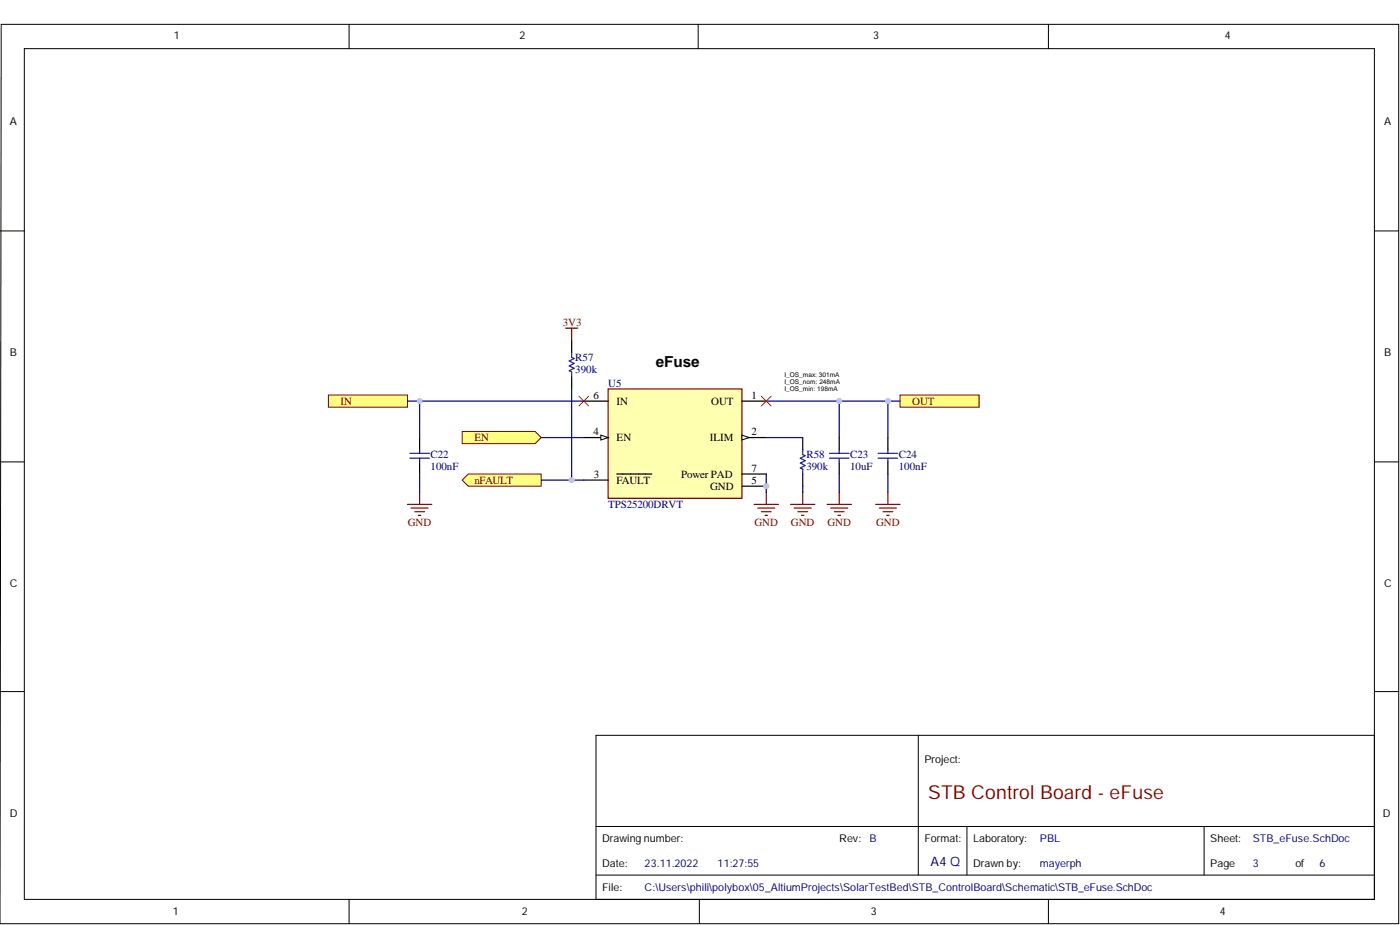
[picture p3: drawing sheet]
<svg xmlns="http://www.w3.org/2000/svg" width="292mm" height="193mm" viewBox="0 0 292 193" stroke-linecap="round" stroke-linejoin="round" font-family="sans-serif">
<defs><g id="words">
<text font-size="4" fill="#800000" x="193.6" y="166.8">STB Control Board - eFuse</text>
<text font-size="3.2" x="136.8" y="76.7">eFuse</text>
<text font-size="2.7" fill="#000080" x="194.1" y="180.7">A4 Q</text>
<g font-size="2.3" fill="#800000">
<text x="117.4" y="68">3V3</text>
<text x="71.1" y="84.4">IN</text>
<text x="190.3" y="84.4">OUT</text>
<text x="99" y="92">EN</text>
<text x="99" y="100.9">nFAULT</text>
<text x="85.1" y="109.8">GND</text>
<text x="157.4" y="109.8">GND</text>
<text x="165" y="109.8">GND</text>
<text x="172.6" y="109.8">GND</text>
<text x="182.8" y="109.8">GND</text>
</g>
<g font-size="2.3" fill="#000080">
<text x="120" y="75.3">R57</text>
<text x="120" y="77.8">390k</text>
<text x="126.9" y="80.6">U5</text>
<text x="89.8" y="95.6">C22</text>
<text x="168.2" y="95.6">R58</text>
<text x="177.4" y="95.6">C23</text>
<text x="187.5" y="95.6">C24</text>
<text x="89.8" y="98.1">100nF</text>
<text x="168.2" y="98.1">390k</text>
<text x="177.4" y="98.1">10uF</text>
<text x="187.5" y="98.1">100nF</text>
<text x="126.9" y="106">TPS25200DRVT</text>
</g>
<g font-size="2.3">
<text x="123.8" y="83.2">6</text>
<text x="156.8" y="83.2">1</text>
<text x="128.7" y="84.4">IN</text>
<text x="148.4" y="84.4">OUT</text>
<text x="123.8" y="90.8">4</text>
<text x="128.7" y="92">EN</text>
<text x="148.1" y="92">ILIM</text>
<text x="156.8" y="90.8">2</text>
<text x="123.9" y="99.7">3</text>
<text x="128.7" y="100.9">FAULT</text>
<text x="142.1" y="99.7">Power PAD</text>
<text x="156.8" y="100.9">5</text>
<text x="156.8" y="98.4">7</text>
<text x="148.2" y="102.2">GND</text>
</g>
<g font-size="2.2">
<text x="36.3" y="8.2">1</text>
<text x="108.4" y="8.2">2</text>
<text x="182.2" y="8.2">3</text>
<text x="255.5" y="8.2">4</text>
<text x="2" y="26.2">A</text>
<text x="288.8" y="26.2">A</text>
<text x="2" y="74.3">B</text>
<text x="288.8" y="74.3">B</text>
<text x="2" y="122.5">C</text>
<text x="288.8" y="122.5">C</text>
<text x="192.9" y="159.3">Project:</text>
<text x="2" y="170.4">D</text>
<text x="288.5" y="170.4">D</text>
<text x="125.6" y="175.8">Drawing number:</text>
<text x="175.1" y="175.8">Rev:</text>
<text x="192.9" y="175.8">Format:</text>
<text x="203" y="175.8">Laboratory:</text>
<text x="252.5" y="175.8">Sheet:</text>
<text x="125.6" y="185.9">File:</text>
<text x="125.6" y="180.8">Date:</text>
<text x="203" y="180.8">Drawn by:</text>
<text x="252.5" y="180.8">Page</text>
<text x="270.3" y="180.8">of</text>
<text x="36" y="191">1</text>
<text x="108.9" y="191">2</text>
<text x="181.7" y="191">3</text>
<text x="254.5" y="191">4</text>
</g>
<g font-size="2.2" fill="#000080">
<text x="181.4" y="175.8">B</text>
<text x="217" y="175.8">PBL</text>
<text x="261.4" y="175.8">STB_eFuse.SchDoc</text>
<text x="134.5" y="180.8">23.11.2022</text>
<text x="134.5" y="185.9">C:\Users\phili\polybox\05_AltiumProjects\SolarTestBed\STB_ControlBoard\Schematic\STB_eFuse.SchDoc</text>
<text x="149.7" y="180.8">11:27:55</text>
<text x="217" y="180.8">mayerph</text>
<text x="261.4" y="180.8">3</text>
<text x="275.3" y="180.8">6</text>
</g>
<g font-size="1.4">
<text x="163.7" y="78.6">I_OS_max: 301mA</text>
<text x="163.7" y="80.1">I_OS_nom: 248mA</text>
<text x="163.7" y="81.6">I_OS_min: 198mA</text>
</g>
</g></defs>
<g fill="none" stroke="#000" stroke-width=".21">
<path d="M.3 5.1h291.5v187.6h-291.8zM5.1 10.2h281.7v177.4h-281.7zM72.8 5.1v5.1M145.7 5.1v5.1M218.7 5.1v5.1M0 48.2h5.1M286.8 48.2h5M0 96.4h5.1M286.8 96.4h5M0 144.3h5.1M191.6 153.4v29.2M286.8 153.4h-162.5v34.2"/>
<path d="M286.8 144.3h5M124.3 172.4h162.5M201.7 172.4v10.2M251.2 172.4v10.2M72.8 187.6v5.1M124.3 182.6h162.5M145.9 187.6v5.1M218.7 187.6v5.1"/>
</g>
<circle cx="159.9" cy="101.4" r=".51" fill="#bfbfdf"/>
<circle cx="159.9" cy="101.4" r=".51" fill="none" stroke="#bfbfdf" stroke-width=".21"/>
<path d="M126.9 81.1h27.9v22.9h-27.9z" fill-rule="evenodd" fill="#ffffb0"/>
<path d="M126.9 81.1h27.9v22.9h-27.9z" fill="none" stroke="#800000" stroke-width=".25"/>
<path d="M121.8 91.3h5.1M128.7 98.9h7.3M121.8 100.2h5.1" fill="none" stroke="#000" stroke-width=".25"/>
<path d="M125.4 90.8l1.5 .5-1.5 .5z" fill="#f8fcff"/>
<path d="M125.4 90.8l1.5 .5-1.5 .5z" fill="none" stroke="#000" stroke-width=".21"/>
<path d="M154.8 91.3h5.1" fill="none" stroke="#000" stroke-width=".25"/>
<path d="M154.8 90.8l1.5 .5-1.5 .5z" fill="#f8fcff"/>
<path d="M154.8 90.8l1.5 .5-1.5 .5z" fill="none" stroke="#000" stroke-width=".21"/>
<path d="M121.8 83.7h5.1M154.8 83.7h5.1M154.8 101.4h5.1" fill="none" stroke="#000" stroke-width=".25"/>
<circle cx="159.9" cy="101.4" r=".51" fill="#bfbfdf"/>
<circle cx="159.9" cy="101.4" r=".51" fill="none" stroke="#bfbfdf" stroke-width=".21"/>
<path d="M87.6 91.3v2.5M87.6 96.4v2.5M154.8 98.9h5.1M175.1 91.3v2.5M175.1 96.4v2.5M185.3 91.3v2.5M185.3 96.4v2.5" fill="none" stroke="#000" stroke-width=".25"/>
<path d="M85.5 94.6h4.1M85.5 95.6h4.1M87.6 93.8v.8M87.6 95.6v.8M173.1 94.6h4M173.1 95.6h4M175.1 93.8v.8M175.1 95.6v.8M183.2 94.6h4.1M183.2 95.6h4.1M185.3 93.8v.8M185.3 95.6v.8" fill="none" stroke="#00f" stroke-width=".25"/>
<g fill="none" stroke="#800000" stroke-width=".25">
<path d="M85 105.2h5.1M85.8 106h3.5M86.5 106.7h2.1M87.3 107.5h.5M87.6 102.7v2.5M157.3 105.2h5.1M158.1 106h3.6M158.9 106.7h2M159.6 107.5h.5M159.9 102.7v2.5M164.9 105.2h5.1M165.7 106h3.6"/>
<path d="M166.5 106.7h2M167.2 107.5h.5M167.5 102.7v2.5M172.6 105.2h5M173.3 106h3.6M174.1 106.7h2M174.8 107.5h.6M175.1 102.7v2.5M182.7 105.2h5.1M183.5 106h3.5M184.2 106.7h2.1M185 107.5h.5"/>
<path d="M185.3 102.7v2.5"/>
</g>
<path d="M163.7 77.3h12.7v5.1h-12.7z" fill-rule="evenodd" fill="#fff"/>
<path d="M163.7 77.3h12.7v5.1h-12.7z" fill="none" stroke="#fff" stroke-width=".21"/>
<path d="M120.8 82.7l2 2M122.8 82.7l-2 2" fill="none" stroke="#f00" stroke-width=".21"/>
<path d="M167.5 91.3v2.5M167.5 98.9v2.5" fill="none" stroke="#000" stroke-width=".25"/>
<path d="M167.5 93.8v1l.5 .3-1 .5 1 .5-1 .5 1 .5-1 .5 .5 .3v1" fill="none" stroke="#00f" stroke-width=".25"/>
<path d="M159.9 98.9v3.8" fill="none" stroke="#000080" stroke-width=".25"/>
<circle cx="159.9" cy="101.4" r=".51" fill="#bfbfdf"/>
<circle cx="159.9" cy="101.4" r=".51" fill="none" stroke="#bfbfdf" stroke-width=".21"/>
<path d="M175.1 83.7v7.6" fill="none" stroke="#000080" stroke-width=".25"/>
<circle cx="175.1" cy="83.7" r=".51" fill="#bfbfdf"/>
<circle cx="175.1" cy="83.7" r=".51" fill="none" stroke="#bfbfdf" stroke-width=".21"/>
<path d="M87.6 98.9v3.8M159.9 91.3h7.6M175.1 98.9v3.8M185.3 98.9v3.8M167.5 101.4v1.3" fill="none" stroke="#000080" stroke-width=".25"/>
<path d="M68.5 82.4h16.5v2.5h-16.5z" fill-rule="evenodd" fill="#ffff80"/>
<path d="M68.5 82.4h16.5v2.5h-16.5z" fill="none" stroke="#800000" stroke-width=".21"/>
<path d="M87.6 83.7v7.6" fill="none" stroke="#000080" stroke-width=".25"/>
<circle cx="87.5" cy="83.7" r=".51" fill="#bfbfdf"/>
<circle cx="87.5" cy="83.7" r=".51" fill="none" stroke="#bfbfdf" stroke-width=".21"/>
<path d="M187.8 82.4h16.5v2.5h-16.5z" fill-rule="evenodd" fill="#ffff80"/>
<path d="M187.8 82.4h16.5v2.5h-16.5z" fill="none" stroke="#800000" stroke-width=".21"/>
<path d="M185.3 83.7h2.5" fill="none" stroke="#000080" stroke-width=".25"/>
<circle cx="185.3" cy="83.7" r=".51" fill="#bfbfdf"/>
<circle cx="185.3" cy="83.7" r=".51" fill="none" stroke="#bfbfdf" stroke-width=".21"/>
<path d="M159.9 83.7h25.4v7.6" fill="none" stroke="#000080" stroke-width=".25"/>
<circle cx="175.1" cy="83.7" r=".51" fill="#bfbfdf"/>
<circle cx="175.1" cy="83.7" r=".51" fill="none" stroke="#bfbfdf" stroke-width=".21"/>
<circle cx="185.3" cy="83.7" r=".51" fill="#bfbfdf"/>
<circle cx="185.3" cy="83.7" r=".51" fill="none" stroke="#bfbfdf" stroke-width=".21"/>
<path d="M96.4 90h15.3l1.2 1.3-1.2 1.3h-15.3z" fill-rule="evenodd" fill="#ffff80"/>
<path d="M96.4 90h15.3l1.2 1.3-1.2 1.3h-15.3z" fill="none" stroke="#800000" stroke-width=".21"/>
<path d="M96.4 100.2l1.3-1.3h15.2v2.5h-15.2z" fill-rule="evenodd" fill="#ffff80"/>
<path d="M96.4 100.2l1.3-1.3h15.2v2.5h-15.2z" fill="none" stroke="#800000" stroke-width=".21"/>
<path d="M158.9 82.7l2 2M160.9 82.7l-2 2" fill="none" stroke="#f00" stroke-width=".21"/>
<path d="M119.3 71v2.5M119.3 78.6v2.5" fill="none" stroke="#000" stroke-width=".25"/>
<path d="M119.3 73.5v1l.5 .3-1 .5 1 .5-1 .5 1 .5-1 .5 .5 .3v1" fill="none" stroke="#00f" stroke-width=".25"/>
<path d="M112.9 100.2h8.9" fill="none" stroke="#000080" stroke-width=".25"/>
<circle cx="119.3" cy="100.2" r=".51" fill="#bfbfdf"/>
<circle cx="119.3" cy="100.2" r=".51" fill="none" stroke="#bfbfdf" stroke-width=".21"/>
<path d="M85 83.7h36.8M112.9 91.3h8.9" fill="none" stroke="#000080" stroke-width=".25"/>
<circle cx="87.5" cy="83.7" r=".51" fill="#bfbfdf"/>
<circle cx="87.5" cy="83.7" r=".51" fill="none" stroke="#bfbfdf" stroke-width=".21"/>
<path d="M119.3 81.1v19.1" fill="none" stroke="#000080" stroke-width=".25"/>
<circle cx="119.3" cy="100.2" r=".51" fill="#bfbfdf"/>
<circle cx="119.3" cy="100.2" r=".51" fill="none" stroke="#bfbfdf" stroke-width=".21"/>
<path d="M118 68.5h2.5M119.3 68.5v2.5" fill="none" stroke="#800000" stroke-width=".25"/>
<use href="#words"/>
</svg>
